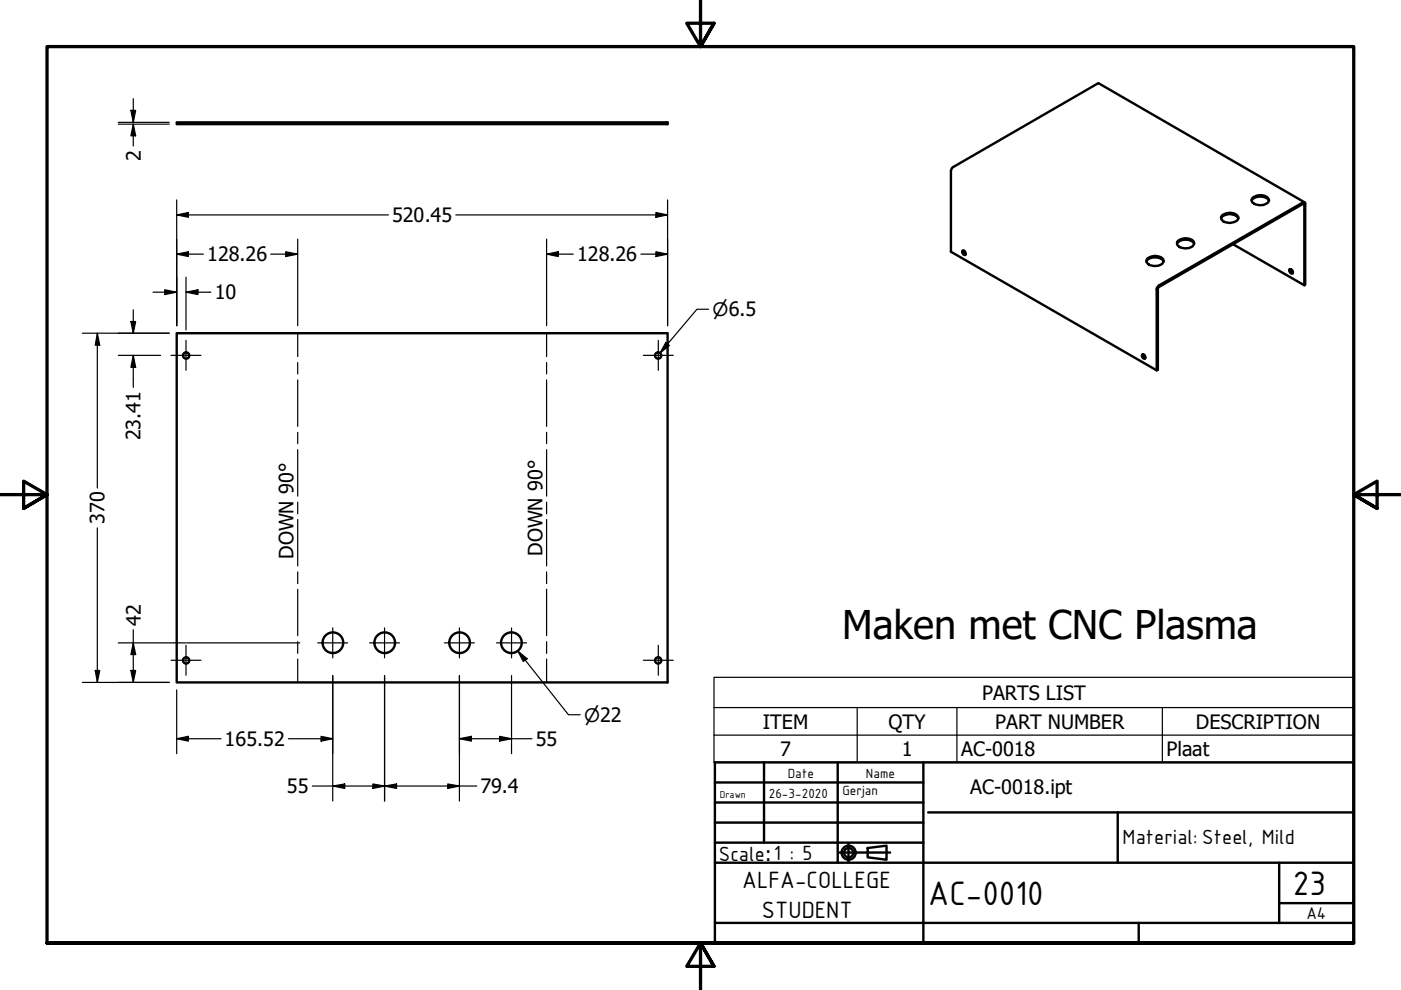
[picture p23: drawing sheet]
<svg xmlns="http://www.w3.org/2000/svg" width="297mm" height="210mm" viewBox="0 0 297 210" stroke-linecap="round" stroke-linejoin="round" font-family="sans-serif">
<defs><g id="words">
<text font-size="8.4" x="178.6" y="135.5">Maken met CNC Plasma</text>
<g font-size="7.7">
<text x="196.8" y="191.8">AC-0010</text>
<text x="274.1" y="189.7">23</text>
</g>
<g font-size="5.4">
<text x="157.4" y="188.4">ALFA-COLLEGE</text>
<text x="161.5" y="194.6">STUDENT</text>
</g>
<g font-size="4.7">
<text x="238" y="179">Material: Steel, Mild</text>
<text x="152.4" y="182.5">Scale</text>
</g>
<g font-size="4.2">
<text x="29.8" y="34.1" transform="rotate(-90 29.8 34.1)">2</text>
<text x="83.1" y="47.1">520.45</text>
<text x="43.9" y="55.4">128.26</text>
<text x="122.4" y="55.4">128.26</text>
<text x="45.5" y="63.5">10</text>
<text x="29.8" y="93.4" transform="rotate(-90 29.8 93.4)">23.41</text>
<text x="22.2" y="111.1" transform="rotate(-90 22.2 111.1)">370</text>
<text x="62.2" y="118.5" transform="rotate(-90 62.2 118.5)">DOWN 90°</text>
<text x="115" y="117.8" transform="rotate(-90 115 117.8)">DOWN 90°</text>
<text x="29.8" y="132.8" transform="rotate(-90 29.8 132.8)">42</text>
<text x="208.2" y="148.4">PARTS LIST</text>
<text x="161.7" y="154.5">ITEM</text>
<text x="188.4" y="154.5">QTY</text>
<text x="211" y="154.5">PART NUMBER</text>
<text x="253.6" y="154.5">DESCRIPTION</text>
<text x="47.6" y="158.2">165.52</text>
<text x="113.6" y="158.1">55</text>
<text x="165.4" y="160.2">7</text>
<text x="191.2" y="160.3">1</text>
<text x="203.8" y="160.3">AC-0018</text>
<text x="247.3" y="160.4">Plaat</text>
<text x="60.8" y="168.2">55</text>
<text x="101.9" y="168.2">79.4</text>
<text x="205.7" y="168.4">AC-0018.ipt</text>
<text x="162.2" y="182.5">:1 : 5</text>
</g>
<g font-size="3.9">
<text x="151.1" y="67.1">⌀6.5</text>
<text x="123.8" y="153.1">⌀22</text>
<text x="277" y="194.9">A4</text>
</g>
<g font-size="3">
<text x="167" y="164.9">Date</text>
<text x="183.6" y="164.9">Name</text>
<text x="163" y="169.1">26-3-2020</text>
<text x="178.6" y="168.6">Gerjan</text>
</g>
<text font-size="2.3" x="152.6" y="169.1">Drawn</text>
</g></defs>
<!-- layer: Bend Centerline (ANSI) -->
<g fill="none" stroke="#000" stroke-width=".25">
<path d="M63.1 70.6v5M63.1 76.9v2.4M115.9 70.6v5M115.9 76.9v2.4M63.1 80.6v9.8M63.1 91.7v2.4M63.1 95.3v9.9M115.9 80.6v9.8M115.9 91.7v2.4M115.9 95.3v9.9M63.1 106.5v2.4M63.1 110.1v9.9"/>
<path d="M115.9 106.5v2.4M115.9 110.1v9.9M63.1 121.3v2.4M63.1 124.9v9.9M63.1 136.1v2.4M63.1 139.7v5M115.9 121.3v2.4M115.9 124.9v9.9M115.9 136.1v2.4M115.9 139.7v5"/>
</g>
<!-- layer: Visible (ANSI) -->
<g fill="none" stroke="#000" stroke-width=".51">
<path d="M37.5 25.9h104v.4h-104zM204.1 53.1a.61 .61 0 0 1 .5 1 .67 .67 0 0 1-.5-1zM204.3 53.1l.1 .6 .3 .2M243.1 55.5a2.18 2.18 0 0 1 2.7-.8l.7 .4 .2 .4M243.1 55a2.45 2.45 0 0 1 3.5 0 1.13 1.13 0 0 1-1 1.4 2.42 2.42 0 0 1-2.5-.9zM249.6 51.7a2.18 2.18 0 0 1 2.7-.7l.7 .3 .2 .4M249.6 51.2a2.45 2.45 0 0 1 3.5 .1 1.17 1.17 0 0 1-1.4 1.3 1.68 1.68 0 0 1-2.1-1zM258.9 46.3a2.23 2.23 0 0 1 2.8-.7l.6 .3 .2 .4M259.1 45.6a2.41 2.41 0 0 1 3.5 .5 1.76 1.76 0 0 1-2.3 1.1 1.15 1.15 0 0 1-1.3-1.4zM261.4 51.8l15.1 8.7M265.4 42.6a2.23 2.23 0 0 1 2.8-.8l.5 .3 .3 .5M265.6 41.9a2.41 2.41 0 0 1 3.4 .4 1.84 1.84 0 0 1-2.5 1.1l-.3-.1a.89 .89 0 0 1-.6-1.4z"/>
<path d="M273.4 57.1a.57 .57 0 0 1 .6 .3 .57 .57 0 0 1-.1 .6 .67 .67 0 0 1-.5-.9zM273.6 57.1l.1 .5 .4 .3M276.6 42.9l-43.6-25.2-31.2 18-.2 .5v17.2l43.6 25.1M37.5 70.6h104v74.1h-104zM242.1 75.2a.53 .53 0 0 1 .7 .2 .53 .53 0 0 1-.1 .7l-.5-.4zM242.4 75.1v.4l.4 .4M245.6 60.7l30.7-17.8 .4 .1v17.4l-.2 .1v-17.2l-.1-.1-30.8 17.8-.1 17.4-.3 .1v-17.3z"/>
<circle cx="39.5" cy="75.4" r=".67"/>
<circle cx="139.5" cy="75.4" r=".67"/>
<circle cx="70.6" cy="136.3" r="2.19"/>
<circle cx="81.6" cy="136.3" r="2.19"/>
<circle cx="97.4" cy="136.3" r="2.19"/>
<circle cx="108.4" cy="136.3" r="2.19"/>
<circle cx="39.5" cy="140" r=".67"/>
<circle cx="139.5" cy="140" r=".67"/>
</g>
<!-- layer: Symbol (ANSI) -->
<path d="M141.2 72.6l.7 .7-1.9 1.5zM150.2 65.6h-2.4l-7.8 9.2M109.8 138l2 1.7-.9 .5zM109.8 138l10.7 13.5h2.5M151.4 150v-6.4h135.6v6.4M151.4 150h135.6v5.9M151.4 150v11.6h135.6v-5.7M151.4 155.9h135.6M181.7 150v11.6M202.9 150v11.6M246.4 150v11.6" fill="none" stroke="#000" stroke-width=".25"/>
<!-- layer: Border (ISO) -->
<path d="M148.5 -.1v10l-2.9-5h5.8l-2.9 5 2.9-5M0 104.9h10l-5-2.9v5.8l5-2.9-5 2.9M297 104.9h-10l5-2.9v5.8l-5-2.9 5 2.9M10 199.9v-190h277v190h-277h277M151.4 204.9l-2.9-5 2.9 5h-5.8l2.9-5v10" fill="none" stroke="#000" stroke-width=".7"/>
<!-- layer: Title (ANSI) -->
<path d="M196.8 172.2h90.2M237 172.2v10.7" fill="none" stroke="#000" stroke-width=".51"/>
<!-- layer: Title (ISO) -->
<g fill="none" stroke="#000" stroke-width=".51">
<path d="M151.6 161.6h135.4v38.3h-135.4zM151.6 165.9h44.2M151.6 170.2h44.2M151.6 174.4h44.2M151.6 178.7h44.2M162 161.6v17.1M177.6 161.6v21.3M179.9 178.9v3.8M184 179.8l4-.5v3l-4-.5zM195.8 161.6v38.3M151.6 195.7h135.4M151.6 182.9h135.4"/>
<path d="M178 180.8h10.7M241.4 195.7v4.2M271.2 191.5h15.8M271.2 182.9v12.8"/>
<circle cx="179.9" cy="180.8" r="1.49"/>
<circle cx="179.9" cy="180.8" r=".98"/>
</g>
<!-- layer: Dimension (ANSI) -->
<g fill="none" stroke="#000" stroke-width=".25">
<path d="M25.1 25.9h10.8M25.1 26.3h10.8M27.7 23.4h1.1l-.5 2.5zM28.3 26.3l.5 2.5h-1.1zM28.3 20.9v5M28.3 26.3v4.7M37.5 45.6l2.4-.5v1zM37.5 53.9l2.4-.5v1zM37.5 45.6h44.9M37.5 42.4v26.7M37.5 53.9h5.6M39.4 58.8v11.1"/>
<path d="M57.4 53.9h5.7M60.6 53.4l2.5 .5-2.5 .5zM63.1 50.7v18.4M96.6 45.6h44.9M115.9 53.9l2.5-.5v1zM115.9 53.9h5.6M115.9 50.7v18.4M135.9 53.9h5.6M139.1 45.1l2.4 .5-2.4 .5zM139.1 53.4l2.4 .5-2.4 .5zM141.5 42.4v26.7M17.5 70.6h18.4"/>
<path d="M20.6 70.6l.5 2.6h-.9zM20.6 70.6v32.9M25.1 75.3h8.9M27.7 68.2h1.1l-.5 2.4zM28.3 75.3l.5 2.6h-1.1zM28.3 65.7v4.9M28.3 75.3v6.8M32.4 61.9h5.1M34.9 61.4l2.6 .5-2.6 .6zM39.4 61.9l2.6-.5v1.1zM39.4 61.9h5.3M20.6 111.9v32.8"/>
<path d="M25.1 136.3h14.3M28.3 136.3l.5 2.5h-1.1zM28.3 133.5v11.2M39.6 136.3h24M17.5 144.7h18.4M20.2 142.1h.9l-.5 2.6zM27.7 142.1h1.1l-.5 2.6zM37.5 156.6l2.4-.5v1zM37.5 146.3v13.5M37.5 156.6h9.4M61.2 156.6h9.3M68.1 156.1l2.4 .5-2.4 .5z"/>
<path d="M70.5 143.2v26.6M81.5 143.2v26.6M97.4 156.6l2.5-.5v1zM97.4 156.6h15.4M97.4 143.2v26.6M105.9 156.1l2.6 .5-2.6 .5zM108.5 143.2v16.6M66.2 166.7h34.9M70.5 166.7l2.6-.5v1zM79.1 166.2l2.4 .5-2.4 .5zM81.5 166.7l2.6-.5v1zM94.9 166.2l2.5 .5-2.5 .5z"/>
</g>
<g fill="#000">
<path d="M27.7 23.4h1.1l-.5 2.5z" fill-rule="evenodd"/>
<path d="M28.3 26.3l.5 2.5h-1.1z" fill-rule="evenodd"/>
<path d="M37.5 45.6l2.4-.5v1z" fill-rule="evenodd"/>
<path d="M37.5 53.9l2.4-.5v1z" fill-rule="evenodd"/>
<path d="M60.6 53.4l2.5 .5-2.5 .5z" fill-rule="evenodd"/>
<path d="M115.9 53.9l2.5-.5v1z" fill-rule="evenodd"/>
<path d="M139.1 45.1l2.4 .5-2.4 .5z" fill-rule="evenodd"/>
<path d="M139.1 53.4l2.4 .5-2.4 .5z" fill-rule="evenodd"/>
<path d="M20.6 70.6l.5 2.6h-.9z" fill-rule="evenodd"/>
<path d="M27.7 68.2h1.1l-.5 2.4z" fill-rule="evenodd"/>
<path d="M28.3 75.3l.5 2.6h-1.1z" fill-rule="evenodd"/>
<path d="M34.9 61.4l2.6 .5-2.6 .6z" fill-rule="evenodd"/>
<path d="M39.4 61.9l2.6-.5v1.1z" fill-rule="evenodd"/>
<path d="M28.3 136.3l.5 2.5h-1.1z" fill-rule="evenodd"/>
<path d="M20.2 142.1h.9l-.5 2.6z" fill-rule="evenodd"/>
<path d="M27.7 142.1h1.1l-.5 2.6z" fill-rule="evenodd"/>
<path d="M37.5 156.6l2.4-.5v1z" fill-rule="evenodd"/>
<path d="M68.1 156.1l2.4 .5-2.4 .5z" fill-rule="evenodd"/>
<path d="M97.4 156.6l2.5-.5v1z" fill-rule="evenodd"/>
<path d="M105.9 156.1l2.6 .5-2.6 .5z" fill-rule="evenodd"/>
<path d="M70.5 166.7l2.6-.5v1z" fill-rule="evenodd"/>
<path d="M79.1 166.2l2.4 .5-2.4 .5z" fill-rule="evenodd"/>
<path d="M81.5 166.7l2.6-.5v1z" fill-rule="evenodd"/>
<path d="M94.9 166.2l2.5 .5-2.5 .5z" fill-rule="evenodd"/>
</g>
<!-- layer: Center Mark (ANSI) -->
<g fill="none" stroke="#000" stroke-width=".25">
<path d="M36.3 75.3h6.3M39.4 72.2v6.3M136.4 75.3h6.3M139.6 72.2v6.3M36.3 140h6.3M39.4 136.8v6.4M67.4 136.3h6.3M70.5 133.1v6.4M78.4 136.3h6.3M81.5 133.1v6.4M94.2 136.3h6.4M97.4 133.1v6.4"/>
<path d="M105.3 136.3h6.3M108.5 133.1v6.4M136.4 140h6.3M139.6 136.8v6.4"/>
</g>
<!-- layer: Symbol (ANSI) -->
<g fill="#000">
<path d="M141.2 72.6l.7 .7-1.9 1.5z" fill-rule="evenodd"/>
<path d="M109.8 138l2 1.7-.9 .5z" fill-rule="evenodd"/>
</g>
<use href="#words"/>
</svg>
